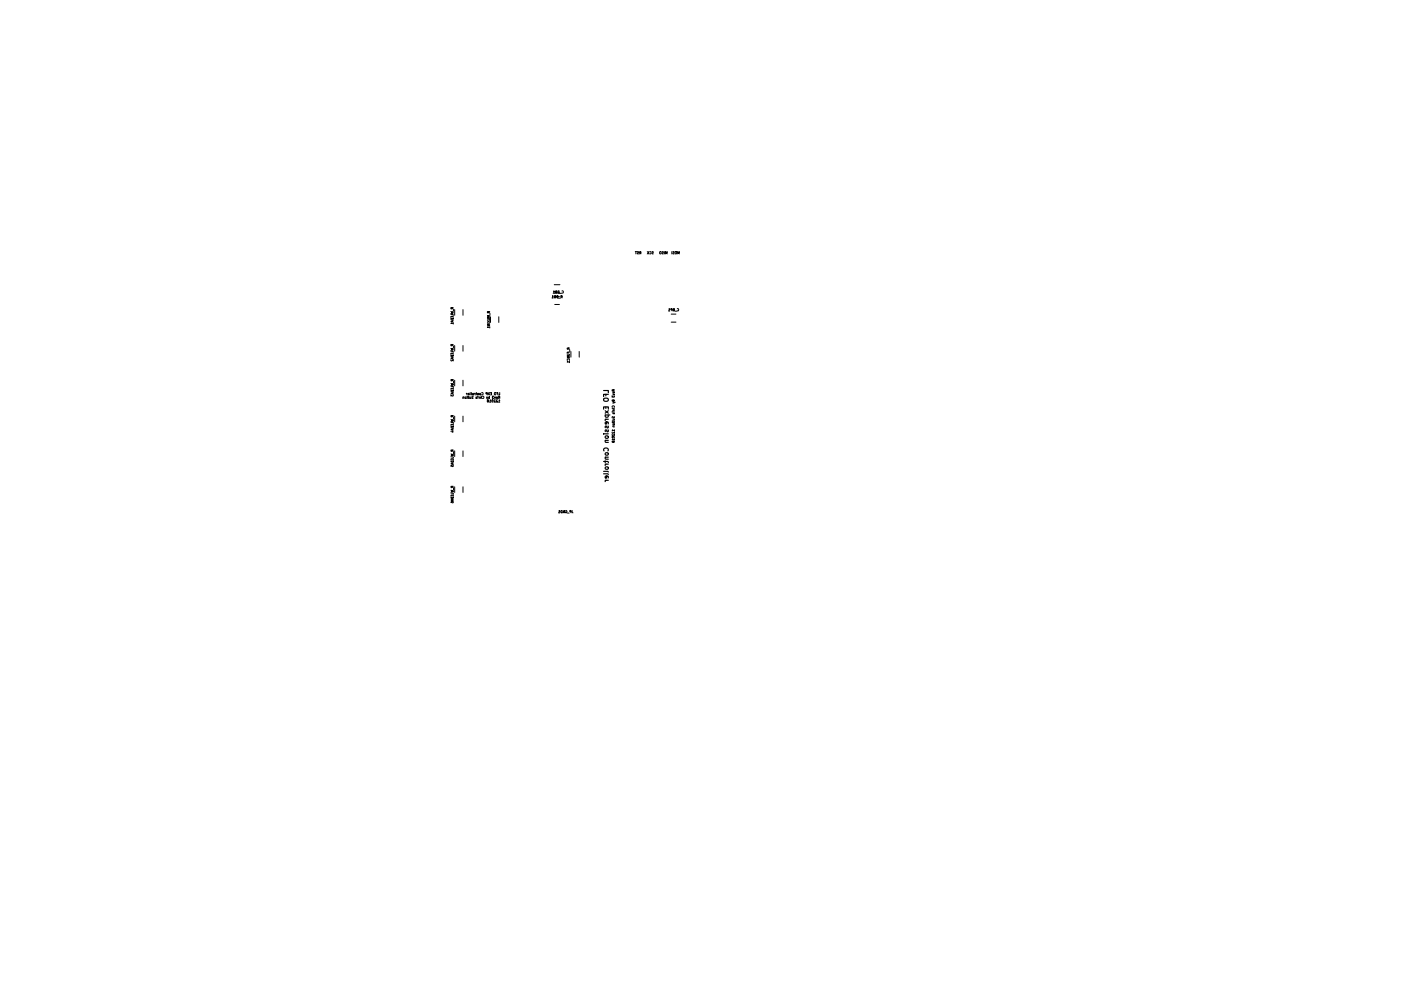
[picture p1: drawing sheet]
<svg xmlns="http://www.w3.org/2000/svg" width="297mm" height="210mm" viewBox="0 0 297 210" stroke-linecap="round" stroke-linejoin="round" font-family="sans-serif">
<g fill="none" stroke="#000" stroke-width=".21">
<path d="M134.7 53.4h.3M134.8 53.4v.5M135.1 53.4h.3l-.3 .4 .3 .1M135.8 53.6l-.2 .3M135.9 53.6h-.3v-.2h.3v.5M137.2 53.4l.3 .3M137.4 53.6l-.2 .3M137.5 53.4v.5M137.7 53.4h.1a.23 .23 0 0 1 .2 .2 .23 .23 0 0 1-.3 .2M138.2 53.4l.3 .1-.2 .3 .2 .1M140.4 53.4h.2l-.2 .4 .3 .1M140.9 53.4v.5"/>
<path d="M141.1 53.9v-.5l.2 .3 .1-.3v.5M142.4 53.4v.5M142.7 53.4h.2l-.2 .4 .2 .1M143.7 53.9v-.5l.1 .3 .2-.3v.5M95.6 66.1l.5 .1-.4 .1 .4 .1-.5 .1M95.6 66.7h.5v.3M95.6 67.4v-.3h.5v.3M95.6 67.6h.5a.25 .25 0 0 1-.3 .3 .25 .25 0 0 1-.2-.3zM95.6 73.9l.5 .1-.4 .1 .4 .1-.5 .1M95.6 74.5h.5v.3M95.6 75.2v-.3h.5v.3M95.6 75.4h.5a.25 .25 0 0 1-.3 .3 .25 .25 0 0 1-.2-.3z"/>
<path d="M95.6 76.3l.1 .3 .4-.3v.3M95.7 68.5l-.1 .1h.5M95.8 67.1v.2M95.8 74.9v.2M95.8 65.3v.2h-.2v-.2h.5M95.8 73.1v.2h-.2v-.2h.5M95.8 65.4l.3 .1M95.8 73.2l.3 .2M95.9 68v.3M95.9 75.9v.2M96.1 68l-.5 .2 .5 .1M96.1 75.8l-.5 .2 .5 .2"/>
<path d="M96.1 68.5v.3M96.1 65.6v.4M96.1 73.5v.3M96.4 65.7v1.2M96.4 73.3v1.2M98.2 65.7v1.2M98.2 73.3v1.2M103.3 67.6l.5 .1-.1 .1h-.4M103.3 68l.5 .4M103.3 68.6h.5M103.5 69.3l-.2 .1h.5M103.6 66.1v.2l-.2 .1-.1-.3h.5"/>
<path d="M103.6 66.2l.2 .2M103.8 67h-.5l.4 .2-.4 .1h.5M103.8 68.8h-.5l.5 .3h-.5M103.8 68l-.5 .4M103.8 69.3v.3M103.9 66.5v.4M104 67.2v1.2M105.8 67.2v1.2M117 63.2h.3M117.3 62.9l-.1-.2v.5M117.5 60.4h1.2M117.6 61.8l-.2-.1v.5"/>
<path d="M117.6 64.6h1M117.6 62.9h1M117.6 62.9l-.1 .1 .1 .2h.2v-.5l-.2 .1v.1h.2M117.9 61.9l-.1 .1 .1 .2h.1v-.5h-.2v.2h.2M118.1 62.7h.2v.5a.26 .26 0 0 1-.3-.2 .26 .26 0 0 1 .1-.3zM118.3 61.8l.2-.1v.5a.26 .26 0 0 1-.2-.1 .26 .26 0 0 1 0-.3zM118.4 63.3h.4M118.7 62.2h.3M118.7 62.2h-1.4M119.1 63l-.2 .2M119.1 61.7h.1a.23 .23 0 0 1 .3 .3 .23 .23 0 0 1-.4 .1M119.2 63l-.3-.1v-.1l.3-.1v.5"/>
<path d="M120.2 75.1l.5 .1v.2h-.5M120.3 76.5a.23 .23 0 0 1 .2-.3 .23 .23 0 0 1 .2 .3M120.4 76.7l-.2 .1h.5M120.5 74.7v.2M120.5 73.8v.3h-.2l-.1-.3h.5M120.5 74l.2 .1M120.7 74.7h-.5v.3M120.7 75.7h-.5l.5 .3h-.5M120.7 76.7v.3M120.8 74.2v.4M121 74.6v1.2M122.8 74.6v1.2"/>
<path d="M141.7 66h.3M142 65.6l-.1-.1v.5M142.3 66.6h1M142.3 68.3h1M142.5 65.7h-.2l-.1-.2h.3v.5M142.8 65.7l-.1 .1 .1 .2h.2v-.5h-.2v.2h.2M143.1 66h.4M143.6 65.5a.23 .23 0 0 1 .3 .2 .23 .23 0 0 1-.3 .2M95.6 91.5l.3-.1v.3M95.6 81.4l.5 .1-.3 .1 .3 .1-.5 .1M95.6 82h.5v.2M95.6 82.6v-.2h.5v.2"/>
<path d="M95.6 82.8h.5a.25 .25 0 0 1-.2 .3 .25 .25 0 0 1-.3-.3zM95.6 83.7v.3l.2-.1 .3 .1v-.3M95.6 89l.5 .1-.3 .1 .3 .1-.5 .1M95.6 89.6h.5v.3M95.6 90.3v-.3h.5v.3M95.6 90.5h.5a.25 .25 0 0 1-.2 .3 .25 .25 0 0 1-.3-.3zM95.6 96.3l.5 .1-.3 .1 .3 .1-.5 .1M95.6 96.9h.5v.3M95.6 97.6v-.3h.5v.3M95.6 97.8h.5a.25 .25 0 0 1-.2 .3 .25 .25 0 0 1-.3-.3zM95.8 91.6h.3M95.8 82.4v.2"/>
<path d="M95.8 90v.2M95.8 97.3v.2M95.9 80.5l-.1 .3h-.1l-.1-.3h.5M95.9 88.2l-.1 .2h-.1l-.1-.2h.5M95.9 95.5l-.1 .2h-.1l-.1-.2h.5M95.9 80.6l.2 .2M95.9 88.3l.2 .2M95.9 95.6l.2 .2M96 83.3v.3M96 91v.2M96 98.3v.2M96.1 98.7v.3l-.3-.1v-.2h-.2v.3"/>
<path d="M96.1 83.3l-.5 .1 .5 .2M96.1 90.9l-.5 .2 .5 .1M96.1 98.2l-.5 .2 .5 .2M96.2 80.9v.4M96.2 88.6v.3M96.2 95.9v.3M96.4 80.7v1.2M96.4 88.3v1.2M96.4 95.7v1.2M98.2 80.7v1.2M98.2 88.3v1.2M98.2 95.7v1.2"/>
<path d="M98.3 84.3l-.2-.1v.3M98.3 84.2v.3M98.6 84.3h.2v.2h-.2zM98.9 83.5h.1M99 84.2h.1M99 83.5v.3M99.1 84l-.1 .5M99.2 84.2h.2M99.4 84l-.2 .5M99.5 83.6l-.3-.1h.3l-.1 .3h-.2M99.6 84.2v.3M99.7 83.3l-.1 .5"/>
<path d="M99.8 84.2v.3h-.2M100 83.3l-.1 .5M100 84.1h.3l-.3 .4h.3M100.2 83.5h.2l-.1 .3-.1-.1zM100.6 83.5h.1M100.7 83.5v.3M100.9 83.5h.2M100.9 84.2l.2 .1-.2 .2h.2M101 83.3l-.1 .5M101.3 84v.1M101.3 84.2v.3M101.5 83.5h-.2l-.1 .3"/>
<path d="M101.5 83.5v.3M101.5 84.2l.1 .1M101.6 84.2v.3M101.7 83.5h.2v.3l-.2-.1zM102.1 84.3l-.2-.1v.3M102.1 84v.5M102.1 83.3a.23 .23 0 0 1 .3 .2 .23 .23 0 0 1-.3 .2M102.3 84.1a.23 .23 0 0 1 .3 .2 .23 .23 0 0 1-.3 .2M103.1 84.2l.3 .5M103.3 83.5h-.3v-.2h.3v.5M103.4 84.2l-.1 .3M103.4 85v.3l.2-.2-.3-.1 .1-.2 .2 .1-.1 .1"/>
<path d="M103.5 83.3l.3 .5M103.8 84v.5h-.2v-.2l.2-.1M103.8 85.3h.3M103.8 83.3l-.3 .5M104 83.3h.2v.5h-.2M104 83.5h.2M104.1 85l-.2-.2v.5M104.3 84.9h.2l-.1 .4-.1-.1zM104.7 84h-.3l.1 .2-.1 .3h.3M104.8 84.2l.2 .3 .1-.3M105 84.9l-.3 .1 .3 .3h-.3M105.3 83.3h.2v.5"/>
<path d="M105.4 83.5h.1M105.5 84.4l-.2-.2 .2 .1v.2h-.2M105.5 84.9l-.3 .1 .3 .3h-.3M105.7 85.3h.3M105.8 84.3l-.1 .2M106 83.3v.5h-.3M106 84.3h-.3v-.2l.3-.1v.5M106 85l-.2-.2v.5M129.8 84v.3l.2-.2 .2 .1v-.2M129.8 87.4h.1M129.8 89.3l.5 .2M129.8 89.6l.5 .1"/>
<path d="M129.8 86.6h.5M129.8 86.4a.23 .23 0 0 1 .2-.3 .23 .23 0 0 1 .2 .3M129.8 91.7l.1 .2 .4-.3v.3M129.8 92.1l.1 .3 .4-.3v.3M129.8 92.7l.4-.1 .1 .2-.4 .1zM129.9 91.2l-.1 .1h.5M129.9 93.1l-.1 .1h.5M129.9 83.6l.4 .1-.4 .1M129.9 88.9h.4l-.1 .2M129.9 85.3l.4 .1M129.9 87.1h.4M129.9 87.4h.4"/>
<path d="M129.9 89.1h.4M129.9 89.3v.2M129.9 89.6v.1M129.9 90.4h.4M130 89.9h.2l.1 .2-.3 .1zM130 86.6v.2h.3M130 90.4v.2h.3M130 93.7l-.2-.1v.2h.1l.2-.2 .2 .1-.1 .1-.2-.1M130 84.9v.2h-.2v-.2h.5v.2l-.2 .1-.1-.2M130 82.7v.2l-.2 .1v-.3h.5M130 87.1l-.1 .1M130 82.8l.3 .2"/>
<path d="M130.1 83.2l-.1 .2v-.2h.3v.2M130.3 87.6v.2l-.3-.2v.2M130.3 88.4l-.1 .3-.4-.3v.3M130.3 91.2v.3M130.3 93.1v.3M130.4 85.3l-.5 .3M95.6 104l.5 .1-.3 .1 .3 .1-.5 .1M95.6 104.6h.5v.3M95.6 105.3v-.3h.5v.3M95.6 105.5h.5a.25 .25 0 0 1-.2 .3 .25 .25 0 0 1-.3-.3zM95.8 105v.2M95.9 103.2l-.1 .2h-.1l-.1-.2h.5"/>
<path d="M95.9 103.3l.2 .2M95.9 106.4l-.1 .2 .3 .1-.1-.3h-.3l-.1 .2M96 106v.2M96.1 105.9l-.5 .2 .5 .2M96.2 103.6v.3M96.4 103.3v1.2M98.2 103.3v1.2M118.4 108.8h.3M118.7 108.4l-.2-.1v.5M118.9 108.4l.3-.1v.5a.26 .26 0 0 1-.3-.1 .26 .26 0 0 1 0-.3zM119.4 108.3v.5l.3-.5v.5M119.9 108.3a.23 .23 0 0 1 .3 .3 .23 .23 0 0 1-.3 .2l.1-.2"/>
<path d="M120.3 108.9h.4M121.1 108.6l-.3-.1v-.1l.3-.1v.5M121.3 108.3v.4l.2 .1"/>
<circle cx="140.1" cy="53.6" r=".24"/>
<circle cx="143.4" cy="53.6" r=".24"/>
<circle cx="105" cy="83.5" r=".24"/>
</g>
<g fill="none" stroke="#000" stroke-width=".25">
<path d="M128 82.9h1v.4M128 86.8v-.5h1v.5M128 92h.1M128 97.9h.8l.2 .2M128 100h.8l.2 .1M128 84.6l.3-.1h.5l.2 .4-.4 .2h-.5zM128.1 95.7a.44 .44 0 0 1 .4-.7 .44 .44 0 0 1 .4 .7M128.3 87.1l.7 .6M128.3 88h1M128.3 89h.7M128.3 92h.7M128.3 93.4h.7"/>
<path d="M128.3 97h.7M128.3 97.8v.3M128.3 98.5h.7M128.4 88l-.1 .3 .2 .2 .4-.1v-.4M128.4 96.1l.4-.1 .2 .4-.2 .2h-.3l-.2-.2zM128.4 99.1l.4-.1 .2 .4-.2 .2h-.3l-.2-.2zM128.4 92.5h.5v.4l-.5 .1zM128.4 93.4v.4l.6 .1M128.4 97v.4h.6M128.5 83.7v.3M128.5 86.3v.4M128.5 89l-.2 .2"/>
<path d="M128.5 98.5l-.2 .3M128.6 89.5l-.1 .5h-.1l-.1-.3 .2-.2 .4 .1v.4M128.9 90.4v.4h-.2l-.2-.4-.2 .1 .1 .3M128.9 91.2v.4h-.2l-.2-.4-.2 .1 .1 .3M129 83.7h-1v.4M129 87.1l-.7 .6M128 100.5h.8l.2 .2M128.3 101.9h.7M128.5 101.9l-.2 .3M128.6 101l-.1 .5-.1-.1-.1-.3 .2-.1h.4v.4"/>
</g>
</svg>
